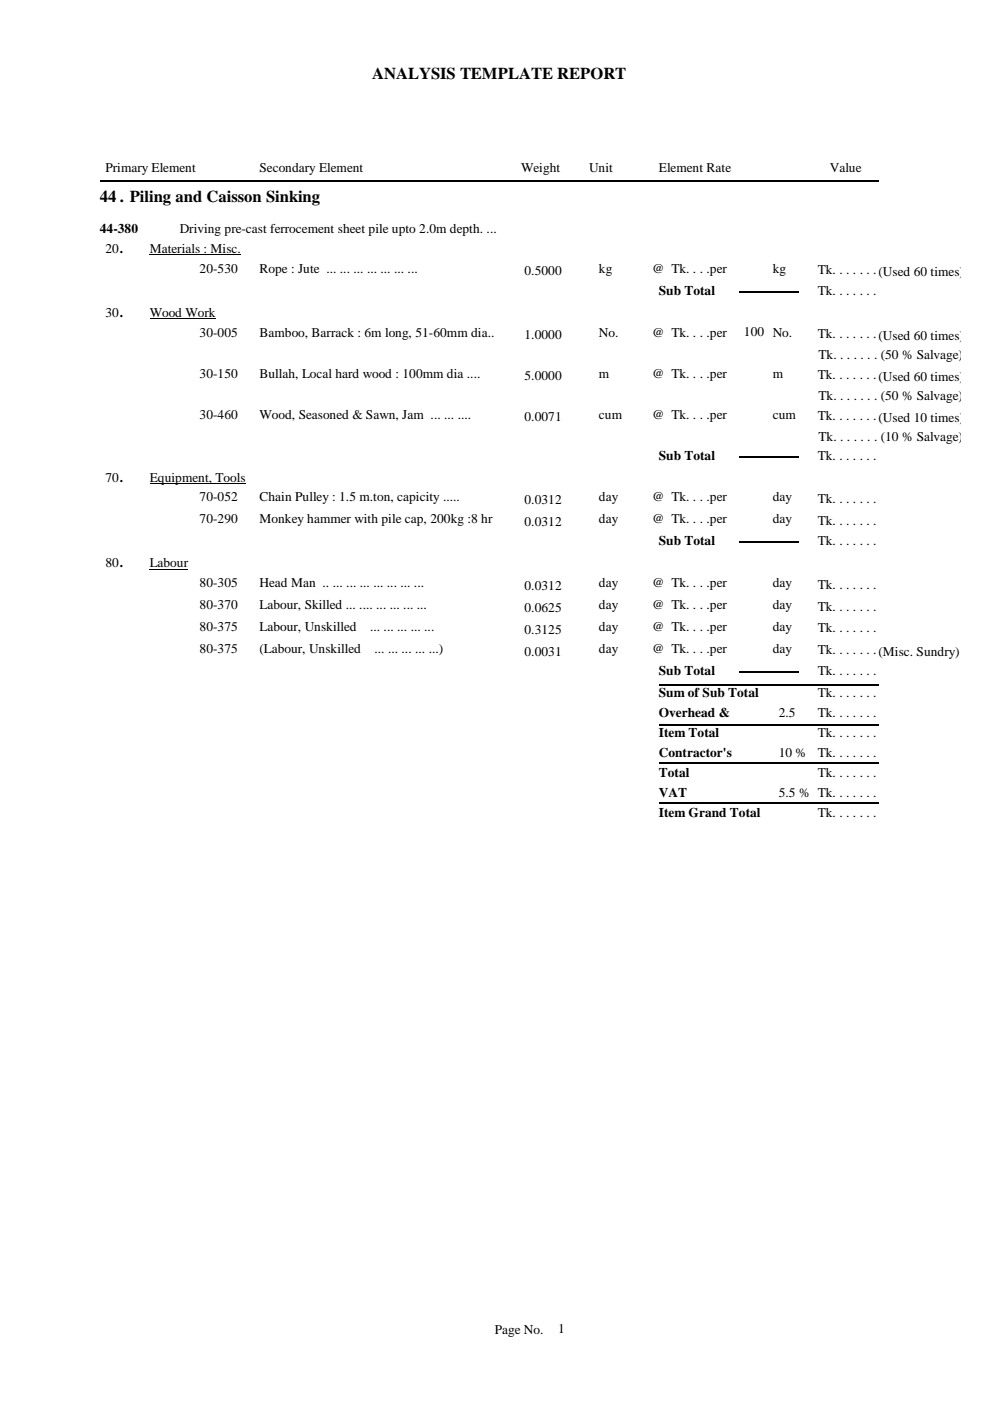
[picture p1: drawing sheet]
<svg xmlns="http://www.w3.org/2000/svg" width="210mm" height="297mm" viewBox="0 0 210 297" stroke-linecap="round" stroke-linejoin="round" font-family="sans-serif">
<defs><g id="words">
<g font-size="3.5">
<text x="78.9" y="16.7">ANALYSIS TEMPLATE REPORT</text>
<text x="21.2" y="42.8">44 . Piling and Caisson Sinking</text>
</g>
<g font-size="2.8">
<text x="22.4" y="36.6">Primary Element</text>
<text x="55" y="36.6">Secondary Element</text>
<text x="110.5" y="36.6">Weight</text>
<text x="124.9" y="36.6">Unit</text>
<text x="139.7" y="36.6">Element Rate</text>
<text x="175.9" y="36.6">Value</text>
<text x="21.2" y="49.5">44-380</text>
<text x="22.4" y="53.6">20.</text>
<text x="31.7" y="53.6">Materials : Misc.</text>
<text x="38.1" y="49.5">Driving pre-cast ferrocement sheet pile upto 2.0m depth. ...</text>
<text x="42.3" y="57.9">20-530</text>
<text x="55" y="57.9">Rope : Jute ... ... ... ... ... ... ...</text>
<text x="111.2" y="58.4">0.5000</text>
<text x="127" y="57.9">kg</text>
<text x="138.3" y="57.9">@ Tk. . . .per</text>
<text x="163.8" y="57.9">kg</text>
<text x="173.4" y="58.1">Tk. . . . . . .(Used 60 times)</text>
<text x="139.7" y="62.5">Sub Total</text>
<text x="173.4" y="62.5">Tk. . . . . . .</text>
<text x="22.4" y="67.2">30.</text>
<text x="31.7" y="67.2">Wood Work</text>
<text x="42.3" y="71.4">30-005</text>
<text x="55" y="71.4">Bamboo, Barrack : 6m long, 51-60mm dia..</text>
<text x="111.2" y="71.9">1.0000</text>
<text x="127" y="71.4">No.</text>
<text x="138.3" y="71.4">@ Tk. . . .per</text>
<text x="157.7" y="71.3">100 No.</text>
<text x="173.4" y="71.7">Tk. . . . . . .(Used 60 times)</text>
<text x="173.6" y="76.1">Tk. . . . . . . (50 % Salvage)</text>
<text x="42.3" y="80.1">30-150</text>
<text x="55" y="80.1">Bullah, Local hard wood : 100mm dia ....</text>
<text x="111.2" y="80.6">5.0000</text>
<text x="127" y="80.1">m</text>
<text x="138.3" y="80.1">@ Tk. . . .per</text>
<text x="163.8" y="80.1">m</text>
<text x="173.4" y="80.3">Tk. . . . . . .(Used 60 times)</text>
<text x="42.3" y="88.8">30-460</text>
<text x="55" y="88.8">Wood, Seasoned &amp; Sawn, Jam ... ... ....</text>
<text x="111.2" y="89.3">0.0071</text>
<text x="127" y="88.8">cum</text>
<text x="138.3" y="88.8">@ Tk. . . .per</text>
<text x="163.8" y="88.8">cum</text>
<text x="173.4" y="89">Tk. . . . . . .(Used 10 times)</text>
<text x="173.6" y="84.7">Tk. . . . . . . (50 % Salvage)</text>
<text x="173.6" y="93.4">Tk. . . . . . . (10 % Salvage)</text>
<text x="139.7" y="97.4">Sub Total</text>
<text x="173.4" y="97.4">Tk. . . . . . .</text>
<text x="22.4" y="102.1">70.</text>
<text x="31.7" y="102.1">Equipment, Tools</text>
<text x="42.3" y="106.3">70-052</text>
<text x="55" y="106.3">Chain Pulley : 1.5 m.ton, capicity .....</text>
<text x="111.2" y="106.8">0.0312</text>
<text x="127" y="106.3">day</text>
<text x="138.3" y="106.3">@ Tk. . . .per</text>
<text x="163.8" y="106.3">day</text>
<text x="173.4" y="106.6">Tk. . . . . . .</text>
<text x="42.3" y="111">70-290</text>
<text x="55" y="111">Monkey hammer with pile cap, 200kg :8 hr</text>
<text x="111.2" y="111.5">0.0312</text>
<text x="127" y="111">day</text>
<text x="138.3" y="111">@ Tk. . . .per</text>
<text x="163.8" y="111">day</text>
<text x="173.4" y="111.2">Tk. . . . . . .</text>
<text x="139.7" y="115.6">Sub Total</text>
<text x="173.4" y="115.6">Tk. . . . . . .</text>
<text x="22.4" y="120.3">80.</text>
<text x="31.7" y="120.3">Labour</text>
<text x="42.3" y="124.5">80-305</text>
<text x="55" y="124.5">Head Man .. ... ... ... ... ... ... ...</text>
<text x="111.2" y="125">0.0312</text>
<text x="127" y="124.5">day</text>
<text x="138.3" y="124.5">@ Tk. . . .per</text>
<text x="163.8" y="124.5">day</text>
<text x="173.4" y="124.8">Tk. . . . . . .</text>
<text x="42.3" y="129.2">80-370</text>
<text x="55" y="129.2">Labour, Skilled ... .... ... ... ... ...</text>
<text x="111.2" y="129.7">0.0625</text>
<text x="127" y="129.2">day</text>
<text x="138.3" y="129.2">@ Tk. . . .per</text>
<text x="163.8" y="129.2">day</text>
<text x="173.4" y="129.4">Tk. . . . . . .</text>
<text x="42.3" y="133.8">80-375</text>
<text x="55" y="133.8">Labour, Unskilled</text>
<text x="78.5" y="133.8">... ... ... ... ...</text>
<text x="111.2" y="134.4">0.3125</text>
<text x="127" y="133.8">day</text>
<text x="138.3" y="133.8">@ Tk. . . .per</text>
<text x="163.8" y="133.8">day</text>
<text x="173.4" y="134.1">Tk. . . . . . .</text>
<text x="42.3" y="138.5">80-375</text>
<text x="55" y="138.5">(Labour, Unskilled</text>
<text x="79.4" y="138.5">... ... ... ... ...)</text>
<text x="111.2" y="139">0.0031</text>
<text x="127" y="138.5">day</text>
<text x="138.3" y="138.5">@ Tk. . . .per</text>
<text x="139.7" y="143.2">Sub Total</text>
<text x="163.8" y="138.5">day</text>
<text x="173.4" y="138.8">Tk. . . . . . .(Misc. Sundry)</text>
<text x="173.4" y="143.2">Tk. . . . . . .</text>
<text x="139.7" y="147.8">Sum of Sub Total</text>
<text x="173.4" y="147.8">Tk. . . . . . .</text>
<text x="139.7" y="152">Overhead &amp;</text>
<text x="139.7" y="155.4">Estt.</text>
<text x="165.1" y="152">2.5</text>
<text x="165.1" y="155.4">%</text>
<text x="173.4" y="152">Tk. . . . . . .</text>
<text x="139.7" y="156.3">Item Total</text>
<text x="139.7" y="160.5">Contractor's</text>
<text x="165.1" y="160.5">10 %</text>
<text x="173.4" y="160.5">Tk. . . . . . .</text>
<text x="173.4" y="156.3">Tk. . . . . . .</text>
<text x="139.7" y="163.9">Profit</text>
<text x="139.7" y="164.7">Total</text>
<text x="173.4" y="164.7">Tk. . . . . . .</text>
<text x="139.7" y="169">VAT</text>
<text x="139.7" y="173.2">Item Grand Total</text>
<text x="165.1" y="169">5.5 % Tk. . . . . . .</text>
<text x="173.4" y="173.2">Tk. . . . . . .</text>
<text x="104.9" y="282.7">Page No.</text>
<text x="118.3" y="282.6">1</text>
</g>
</g></defs>
<path d="M21.2 38.3h165.1M156.6 61.9h12.7M156.6 96.8h12.7M156.6 115h12.7M139.7 153.8h46.6M139.7 145.3h46.6M156.6 142.5h12.7M139.7 170.2h46.6M139.7 161.7h46.6" fill="none" stroke="#000" stroke-width=".34"/>
<path d="M31.7 54h19.4M31.7 67.5h14M31.7 102.5h20.4M31.7 120.7h8.2" fill="none" stroke="#000" stroke-width=".21"/>
<use href="#words"/>
</svg>
